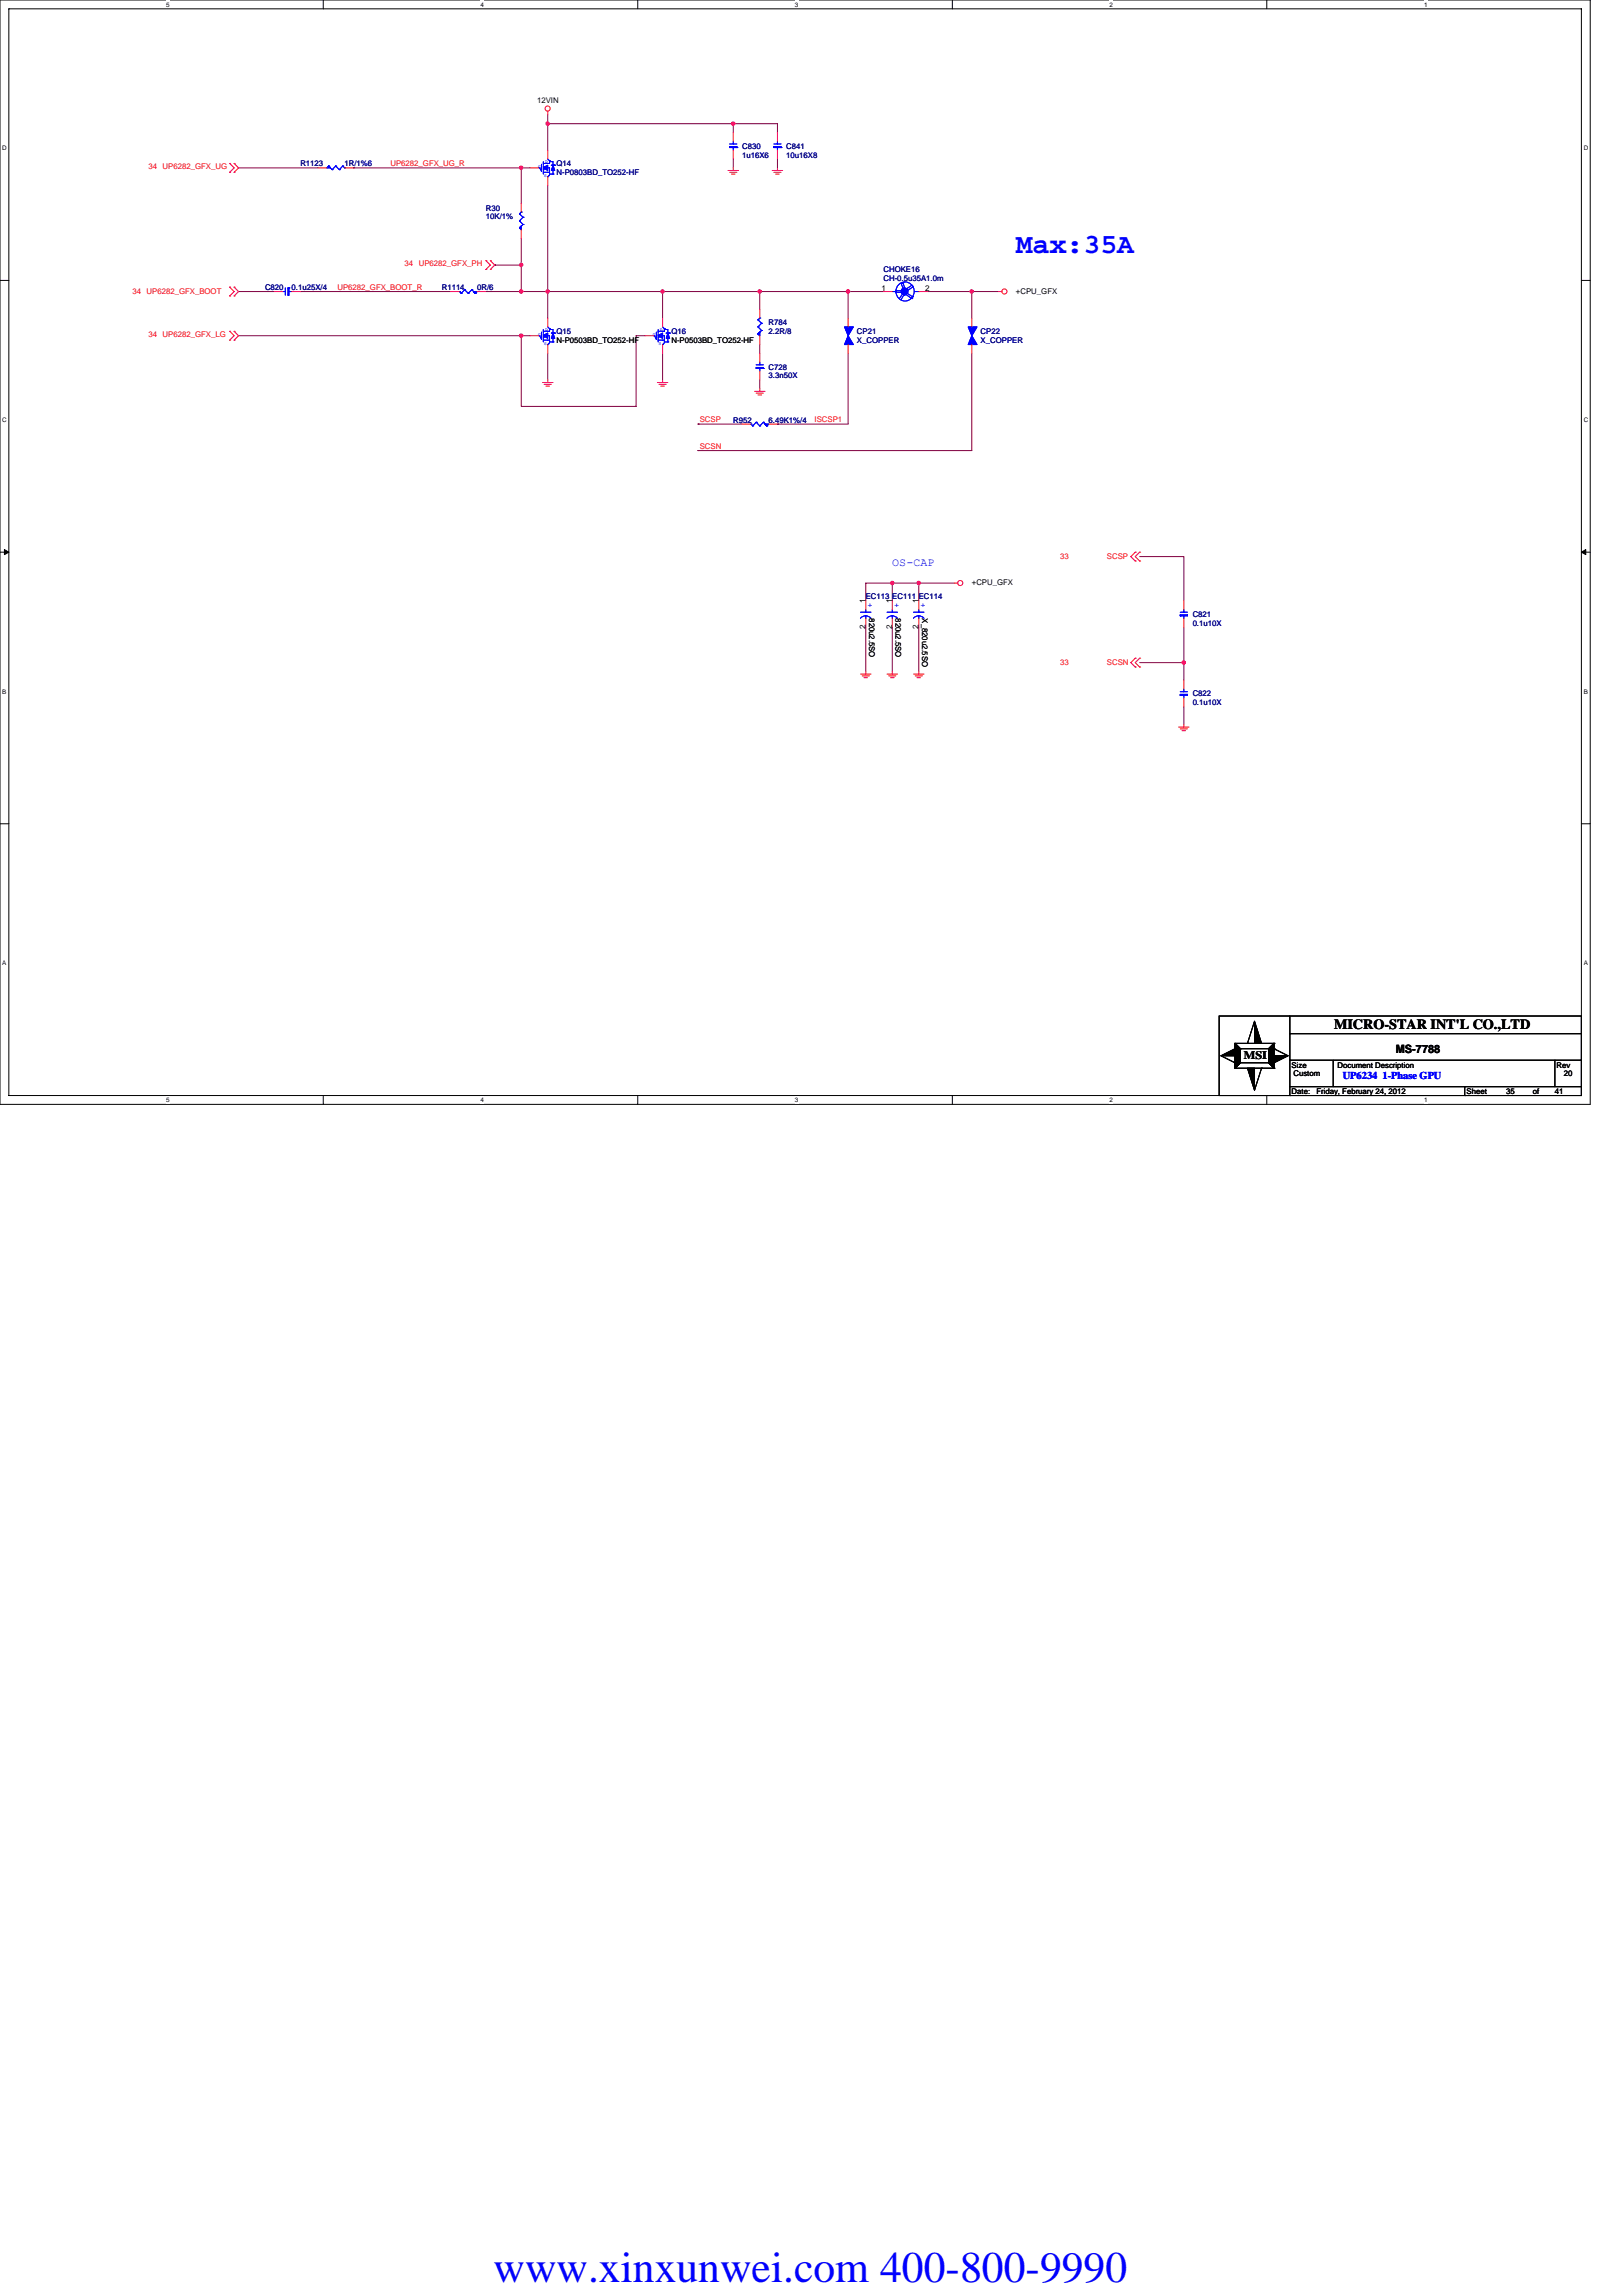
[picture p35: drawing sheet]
<svg xmlns="http://www.w3.org/2000/svg" width="210mm" height="297mm" viewBox="0 0 210 297" stroke-linecap="round" stroke-linejoin="round" font-family="sans-serif">
<defs><g id="words">
<text font-size="5.6" fill="#00f" x="63.9" y="295.3">www.xinxunwei.com 400-800-9990</text>
<text font-size="3.6" fill="#00f" x="131.4" y="32.8">Max:35A</text>
<text font-size="1.8" x="172.6" y="133.1">MICRO-STAR INT'L CO.,LTD</text>
<text font-size="1.5" fill="#00f" x="115.4" y="73.2">OS-CAP</text>
<g font-size="1.5">
<text x="160.9" y="137">MSI</text>
<text x="180.6" y="136.2">MS-7788</text>
</g>
<text font-size="1.4" fill="#00f" x="173.7" y="139.6">UP6234 1-Phase GPU</text>
<g font-size="1">
<text x="69.5" y="13.3">12VIN</text>
<text x="114.1" y="37.7">1</text>
<text x="119.7" y="37.7">2</text>
<text x="131.4" y="38">+CPU_GFX</text>
<text x="72" y="44.4">N-P0503BD_TO252-HF</text>
<text x="86.9" y="44.4">N-P0503BD_TO252-HF</text>
<text x="125.7" y="75.7">+CPU_GFX</text>
<text x="112" y="81.4" transform="rotate(-90 112 81.4)">2</text>
<text x="112" y="78.1" transform="rotate(-90 112 78.1)">1</text>
<text x="112.4" y="80" transform="rotate(90 112.4 80)">820u2.5SO</text>
<text x="115.4" y="81.4" transform="rotate(-90 115.4 81.4)">2</text>
<text x="115.4" y="78.1" transform="rotate(-90 115.4 78.1)">1</text>
<text x="115.9" y="80" transform="rotate(90 115.9 80)">820u2.5SO</text>
<text x="118.9" y="81.4" transform="rotate(-90 118.9 81.4)">2</text>
<text x="118.9" y="78.1" transform="rotate(-90 118.9 78.1)">1</text>
<text x="119.3" y="80" transform="rotate(90 119.3 80)">X_820u2.5SO</text>
<text x="167.1" y="138.1">Size</text>
<text x="167.1" y="141.5">Date:</text>
<text x="167.3" y="139.3">Custom</text>
<text x="170.3" y="141.5">Friday, February 24, 2012</text>
<text x="173.1" y="138.1">Document Description</text>
<text x="189.7" y="141.5">Sheet</text>
<text x="194.9" y="141.5">35</text>
<text x="198.3" y="141.5">of</text>
<text x="201.2" y="141.5">41</text>
<text x="201.4" y="138.1">Rev</text>
<text x="202.3" y="139.3">20</text>
</g>
<g font-size="1" fill="#f00">
<text x="19.2" y="21.9">34</text>
<text x="21" y="21.9">UP6282_GFX_UG</text>
<text x="50.5" y="21.5">UP6282_GFX_UG_R</text>
<text x="52.3" y="34.4">34</text>
<text x="54.2" y="34.4">UP6282_GFX_PH</text>
<text x="17.1" y="38">34 UP6282_GFX_BOOT</text>
<text x="43.7" y="37.5">UP6282_GFX_BOOT_R</text>
<text x="19.2" y="43.6">34</text>
<text x="21" y="43.6">UP6282_GFX_LG</text>
<text x="90.5" y="58.1">SCSN</text>
<text x="90.5" y="54.6">SCSP</text>
<text x="105.4" y="54.6">ISCSP1</text>
<text x="137.2" y="72.3">33</text>
<text x="143.2" y="72.3">SCSP</text>
<text x="137.2" y="86">33</text>
<text x="143.2" y="86">SCSN</text>
</g>
<g font-size="1" fill="#000080">
<text x="38.9" y="21.5">R1123</text>
<text x="44.6" y="21.5">1R/1%6</text>
<text x="72" y="21.5">Q14</text>
<text x="72" y="22.7">N-P0803BD_TO252-HF</text>
<text x="96" y="19.2">C830</text>
<text x="96" y="20.4">1u16X6</text>
<text x="101.7" y="19.2">C841</text>
<text x="101.7" y="20.4">10u16X8</text>
<text x="62.9" y="27.2">R30</text>
<text x="62.9" y="28.4">10K/1%</text>
<text x="114.3" y="35.2">CHOKE16</text>
<text x="34.3" y="37.5">C820</text>
<text x="37.7" y="37.5">0.1u25X/4</text>
<text x="57.1" y="37.5">R1114</text>
<text x="61.7" y="37.5">0R/6</text>
<text x="114.3" y="36.4">CH-0.5u35A1.0m</text>
<text x="72" y="43.2">Q15</text>
<text x="86.9" y="43.2">Q16</text>
<text x="99.4" y="42.1">R784</text>
<text x="99.4" y="43.2">2.2R/8</text>
<text x="99.4" y="47.8">C728</text>
<text x="110.9" y="43.2">CP21</text>
<text x="110.9" y="44.4">X_COPPER</text>
<text x="126.9" y="43.2">CP22</text>
<text x="126.9" y="44.4">X_COPPER</text>
<text x="99.4" y="49">3.3n50X</text>
<text x="94.9" y="54.7">R952</text>
<text x="99.4" y="54.7">6.49K1%/4</text>
<text x="112" y="77.5">EC113 EC111 EC114</text>
<text x="154.3" y="79.8">C821</text>
<text x="154.3" y="81">0.1u10X</text>
<text x="154.3" y="90.1">C822</text>
<text x="154.3" y="91.2">0.1u10X</text>
</g>
<g font-size="1" fill="#00f">
<text x="112.3" y="78.1" transform="rotate(90 112.3 78.1)">+</text>
<text x="115.7" y="78.1" transform="rotate(90 115.7 78.1)">+</text>
<text x="119.1" y="78.1" transform="rotate(90 119.1 78.1)">+</text>
</g>
<g font-size=".8">
<text x="21.5" y=".8">5</text>
<text x="62.2" y=".8">4</text>
<text x="102.8" y=".8">3</text>
<text x="143.6" y=".8">2</text>
<text x="184.2" y=".8">1</text>
<text x=".3" y="19.4">D</text>
<text x="204.9" y="19.4">D</text>
<text x=".3" y="54.6">C</text>
<text x="204.9" y="54.6">C</text>
<text x=".3" y="89.7">B</text>
<text x="204.9" y="89.7">B</text>
<text x=".3" y="124.9">A</text>
<text x="204.9" y="124.9">A</text>
<text x="21.5" y="142.6">5</text>
<text x="62.2" y="142.6">4</text>
<text x="102.8" y="142.6">3</text>
<text x="143.6" y="142.6">2</text>
<text x="184.2" y="142.6">1</text>
</g>
<g font-size=".6" fill="#00f">
<text x="69.6" y="21.7">G</text>
<text x="70.4" y="22.9">S</text>
<text x="70.5" y="21.1">D</text>
<text x="69.6" y="43.5">G</text>
<text x="70.4" y="44.6">S</text>
<text x="70.5" y="42.8">D</text>
<text x="84.5" y="43.5">G</text>
<text x="85.3" y="44.6">S</text>
<text x="85.4" y="42.8">D</text>
</g>
</g></defs>
<path d="M0 0h205.7v142.9h-205.7zM1.1 1.1h203.5v140.6h-203.5z" fill="none" stroke="#000" stroke-width=".13"/>
<g fill="#fff">
<path d="M21.5 .1h.4v.9h-.4z"/>
<path d="M21.5 141.9h.4v.9h-.4z"/>
</g>
<path d="M41.8 0v1.1M41.8 141.7v1.2" fill="none" stroke="#000" stroke-width=".13"/>
<g fill="#fff">
<path d="M62.2 .1h.4v.9h-.4z"/>
<path d="M62.2 141.9h.4v.9h-.4z"/>
</g>
<path d="M82.5 0v1.1M82.5 141.7v1.2" fill="none" stroke="#000" stroke-width=".13"/>
<g fill="#fff">
<path d="M102.8 .1h.5v.9h-.5z"/>
<path d="M102.8 141.9h.5v.9h-.5z"/>
</g>
<path d="M123.2 0v1.1M123.2 141.7v1.2" fill="none" stroke="#000" stroke-width=".13"/>
<g fill="#fff">
<path d="M143.6 .1h.4v.9h-.4z"/>
<path d="M143.6 141.9h.4v.9h-.4z"/>
</g>
<path d="M163.9 0v1.1M163.9 141.7v1.2" fill="none" stroke="#000" stroke-width=".13"/>
<g fill="#fff">
<path d="M184.2 .1h.5v.9h-.5z"/>
<path d="M184.2 141.9h.5v.9h-.5z"/>
<path d="M.3 18.7h.6v.9h-.6z"/>
<path d="M204.9 18.7h.6v.9h-.6z"/>
<path d="M.3 53.8h.6v1h-.6z"/>
<path d="M204.9 53.8h.6v1h-.6z"/>
</g>
<path d="M0 36.3h1.1M204.6 36.3h1.1" fill="none" stroke="#000" stroke-width=".13"/>
<g fill="#fff">
<path d="M.3 89h.5v.9h-.5z"/>
<path d="M204.9 89h.5v.9h-.5z"/>
</g>
<path d="M0 71.4h1.1M204.6 71.4h1.1" fill="none" stroke="#000" stroke-width=".13"/>
<path d="M.6 71.1l.5 .3-.5 .4zM204.6 71.4l.6-.3v.7z" fill="#000" stroke="#000" stroke-width=".13"/>
<g fill="#fff">
<path d="M.3 124.1h.5v1h-.5z"/>
<path d="M204.9 124.1h.5v1h-.5z"/>
</g>
<g fill="none" stroke="#000" stroke-width=".13">
<path d="M0 106.6h1.1M204.6 106.6h1.1M157.7 131.4h46.9v10.3h-46.9zM158 136.6l1.8 .9M159.8 137.5h.1M159.8 138.2h.1M159.8 135h5v3.2h-5zM159.8 135l.7 .7M160.5 135.7h3.6v1.8h-3.6zM160.5 137.5l-.7 .7M160.5 135.7h.1M161.4 135h.1"/>
<path d="M162.3 132.1l-.9 2.9M163.2 138.2h.1M163.2 138.2l-.9 2.9M164.1 137.5l.7 .7M164.8 138.2h.1M164.8 135h.1M164.8 135.7h.1M164.8 135l-.7 .7M164.8 135.7l1.8 .9M166.9 133.7h37.7M166.9 137.2h37.7M166.9 131.4v10.3"/>
<path d="M172.5 137.2v3.4M201.2 137.2v3.4M166.9 141.7h.1M166.9 140.6h37.7M189.5 141.7h.1M189.5 140.6v1.1"/>
</g>
<g fill="none" stroke="#800040" stroke-width=".13">
<path d="M70.9 16v3.4M70.9 16h.1M70.9 16h24M70.9 14.9v1.1M94.9 16h5.7v1.1M94.9 16v1.1M30.9 21.7h10.2M30.9 37.7h4.5M38.9 37.7h.1M38.9 37.7h19.4M45.7 21.7h21.7v4.6M45.7 21.7h.1"/>
<path d="M62.9 37.7h4.5M64 34.3h.1M64 34.3h3.4M67.4 30.9v3.4M67.4 34.3v3.4M67.4 21.7h1.2M67.4 37.7h.1M70.9 24v13.7M70.9 37.7v3.4M70.9 37.7h.1M85.7 37.7v3.4M85.7 37.7h.1"/>
<path d="M94.9 20.6v1.1M98.3 37.7v2.3M98.3 37.7h.1M100.6 20.6v1.1M109.7 37.7h.1M109.7 37.7v3.4M114.3 37.7h-46.9M120 37.7h5.7M125.7 37.7h.1M125.7 37.7h3.5M125.7 37.7v3.4M30.9 43.4h36.5"/>
<path d="M67.4 43.4h1.2M67.4 43.4v9.2h14.9v-9.2h1.1M67.4 43.4h.1M70.9 45.7v3.4M85.7 45.7v3.4M90.3 58.3h.1M90.3 54.9h.1M90.3 54.9h5.7M98.3 44.6v1.1M98.3 49.1v1.2M100.6 54.9h.1M109.7 45.7v9.2h-9.1"/>
<path d="M125.7 45.7v12.6h-35.4M112 77.7v-2.3h3.4v2.3M115.4 75.4h.1M115.4 75.4h3.5M118.9 75.4h4.5M118.9 75.4h.1M118.9 75.4v2.3M147.4 72h5.8v5.7M112 81.2v5.7M115.4 81.2v5.7M118.9 81.2v5.7M147.4 85.7h5.8"/>
<path d="M153.2 91.4v2.3M153.2 81.2v4.5M153.2 85.7h.1M153.2 85.7v2.3"/>
</g>
<g fill="#f0f" stroke="#f0f" stroke-width=".13">
<circle cx="67.4" cy="21.7" r=".22"/>
<circle cx="109.7" cy="37.7" r=".22"/>
<circle cx="67.4" cy="34.3" r=".22"/>
<circle cx="125.7" cy="37.7" r=".22"/>
<circle cx="70.9" cy="37.7" r=".22"/>
<circle cx="67.4" cy="43.4" r=".22"/>
<circle cx="94.9" cy="16" r=".22"/>
<circle cx="70.9" cy="16" r=".22"/>
<circle cx="85.7" cy="37.7" r=".22"/>
<circle cx="98.3" cy="37.7" r=".22"/>
<circle cx="118.9" cy="75.4" r=".22"/>
<circle cx="115.4" cy="75.4" r=".22"/>
<circle cx="153.2" cy="85.7" r=".22"/>
<circle cx="67.4" cy="37.7" r=".22"/>
</g>
<g fill="none" stroke="#f00" stroke-width=".13">
<path d="M70.9 14.4v.5M70.9 19.4v1.2M94.9 17.1v1.2M94.9 19.4v1.2M100.6 17.1v1.2M100.6 19.4v1.2M29.7 37.1h.1M29.7 38.3h.1M29.7 37.1l.6 .6-.6 .6M29.7 21.1h.1M29.7 22.3h.1M29.7 21.1l.6 .6-.6 .6"/>
<path d="M30.3 38.3h.1M30.3 37.1h.1M30.3 37.1l.6 .6-.6 .6M30.3 22.3h.1M30.3 21.1h.1M30.3 21.1l.6 .6-.6 .6M35.4 37.7h1.2M37.7 37.7h1.2M41.1 21.7h1.2M44.6 21.7h1.1M58.3 37.7h1.1M61.7 37.7h1.2"/>
<path d="M62.9 33.7h.1M62.9 34.9h.1M62.9 33.7l.5 .6-.5 .6M63.4 34.9h.1M63.4 33.7h.1M63.4 33.7l.6 .6-.6 .6M67.4 26.3v1.1M67.4 29.7v1.2M68.6 21.7h1.1M70.9 22.9v1.1M94.2 22.1h1.3M94.4 22.3h.9"/>
<path d="M94.6 22.5h.5M94.9 21.7v.4M99.9 22.1h1.4M100.1 22.3h.9M100.4 22.5h.4M100.6 21.7v.4M114.3 37.7h1.1M118.9 37.7h1.1M129.2 37.7h.4M29.7 42.9h.1M29.7 44h.1M29.7 42.9l.6 .5-.6 .6"/>
<path d="M30.3 44h.1M30.3 42.9h.1M30.3 42.9l.6 .5-.6 .6M68.6 43.4h1.1M70.2 49.5h1.3M70.4 49.7h.9M70.6 50h.5M70.9 49.1v.4M70.9 41.1v1.2M70.9 44.6v1.1M83.4 43.4h1.2M85 49.5h1.4"/>
<path d="M85.3 49.7h.9M85.5 50h.5M85.7 41.1v1.2M85.7 44.6v1.1M85.7 49.1v.4M96 54.9h1.2M97.6 50.6h1.4M97.8 50.9h1M98.1 51.1h.4M98.3 50.3v.3M98.3 40v1.1M98.3 43.4v1.2"/>
<path d="M98.3 45.7v1.2M98.3 48v1.1M99.4 54.9h1.2M109.7 41.1v1.2M109.7 44.6v1.1M125.7 41.1v1.2M125.7 44.6v1.1M112 77.7v1.2M115.4 77.7v1.2M118.9 77.7v1.2M123.4 75.4h.5M146.9 72.6h.1"/>
<path d="M146.9 71.4h.1M146.9 71.4l-.6 .6 .6 .6M147.4 72.6h.1M147.4 71.4h.1M147.4 71.4l-.5 .6 .5 .6M153.2 77.7v1.2M111.3 87.2h1.4M111.5 87.4h1M111.8 87.7h.4M112 86.9v.3M112 80v1.2M114.8 87.2h1.3"/>
<path d="M115 87.4h.9M115.2 87.7h.5M115.4 86.9v.3M115.4 80v1.2M118.2 87.2h1.3M118.4 87.4h.9M118.6 87.7h.5M118.9 86.9v.3M118.9 80v1.2M146.9 86.3h.1M146.9 85.2h.1M146.9 85.2l-.6 .5 .6 .6"/>
<path d="M147.4 86.3h.1M147.4 85.2h.1M147.4 85.2l-.5 .5 .5 .6M152.5 94.1h1.3M152.7 94.3h.9M152.9 94.5h.5M153.2 93.7v.4M153.2 80v1.2M153.2 88v1.2M153.2 90.3v1.1"/>
<circle cx="70.9" cy="14" r=".33"/>
<circle cx="129.9" cy="37.7" r=".33"/>
<circle cx="124.2" cy="75.4" r=".33"/>
</g>
<g fill="#000" stroke="#000" stroke-width=".13">
<path d="M158 136.6l1.8-.9v.9zM162.3 132.1l.9 2.9h-.9zM164.8 136.6h1.8l-1.8 .9zM161.4 138.2h.9v2.9z"/>
<path d="M159.8 135l.7 .7v1.8l-.7 .7z" fill-rule="evenodd"/>
<path d="M159.8 135l.7 .7v1.8l-.7 .7z" fill-rule="evenodd"/>
<path d="M159.8 135l.7 .7v1.8l-.7 .7z" fill-rule="evenodd"/>
<path d="M164.8 135v3.2l-.7-.7v-1.8z" fill-rule="evenodd"/>
<path d="M164.8 135v3.2l-.7-.7v-1.8z" fill-rule="evenodd"/>
<path d="M164.8 135v3.2l-.7-.7v-1.8z" fill-rule="evenodd"/>
</g>
<g fill="none" stroke="#00f" stroke-width=".13">
<path d="M94.4 19h.9v.1h-.9zM94.4 18.6h.9M94.9 19.1v.3M94.9 18.3v.3M95.3 19.1h.1M100.1 19h.9v.1h-.9zM100.1 18.6h.9M100.6 19.1v.3M100.6 18.3v.3M101 19.1h.1M36.6 37.7h.3M36.9 37.3v.9"/>
<path d="M37.3 37.3h.1v.9h-.1zM37.4 37.7h.3M37.4 37.3h.1M42.5 21.5h.1M42.5 21.5l-.2 .2M42.5 21.5l.5 .4M43 21.9h.1M43.4 21.5h.1M43.4 21.5l-.4 .4M43.4 21.5l.5 .4M43.9 21.9h.1M44.3 21.5h.1"/>
<path d="M44.3 21.5l-.4 .4M44.3 21.5l.3 .2M44.6 21.7h.1M59.4 37.7h.1M59.4 37.7l.3 .3M59.7 38h.1M60.1 37.5h.1M60.1 37.5l.5 .5M60.1 37.5l-.4 .5M60.6 38h.1M61 37.5h.1M61 37.5l.5 .5"/>
<path d="M61 37.5l-.4 .5M61.5 38h.1M61.7 37.7l-.2 .3M67.2 29.5h.1M67.2 28.6h.1M67.2 27.7h.1M67.2 29.5l.2 .2M67.2 28.6l.5 .4M67.2 27.7l.5 .4M67.4 27.4h.1M67.4 27.4l-.2 .3M67.7 29h.1"/>
<path d="M67.7 28.1h.1M67.7 29l-.5 .5M67.7 28.1l-.5 .5M70.1 21.3v.9l-.3-.5h-.1M70.3 21.9h.1M70.3 21.5v.4M70.3 22.3h.8M70.3 20.9v.5M70.3 22.1v.4M70.9 22.9h.1M70.9 21.7h.2v.9l-.2 .3M70.9 20.6l.2 .2"/>
<path d="M71.1 20.8v.3h-.8M71.1 20.8h.1M71.1 20.9h.4v1.6M71.1 22.5h.4M71.5 22.5h.1M71.8 21.4h.1M71.8 21.4h-.5M115.4 37.7h.5M115.9 37.6h.7M115.9 37.8h.7M116.6 36.7h.1M116.6 36.7l.2 .6"/>
<path d="M116.8 36.6h.1M116.8 38h.1M116.8 36.6l.3 .7M116.8 38l-.4 .6M116.9 38.2h.1M116.9 38.2l-.3 .6M117.2 38.1l.8 .5M117.4 38l.7 .4M118 36.9h.1M118 38.6h.1M118 36.9l-.7 .5M118.1 37.1h.1"/>
<path d="M118.1 38.4h.1M118.1 37.1l-.7 .5M118.3 37.7h.6M118.9 37.7h.1M70.1 43v.9l-.3-.5h-.1M70.3 43.7h.1M70.3 43.2v.5M70.3 44h.8M70.3 42.6v.5M70.3 43.8v.4M70.9 44.6h.1M70.9 43.4h.2v.9l-.2 .3"/>
<path d="M70.9 42.3l.2 .2M71.1 42.5v.4h-.8M71.1 42.5h.1M71.1 42.6h.4v1.6M71.1 44.2h.4M71.5 44.2h.1M71.8 43.1h.1M71.8 43.1h-.5M84.9 43v.9l-.2-.5h-.1M85.2 44h.8M85.2 42.6v.5M85.2 43.8v.4"/>
<path d="M85.2 43.7h.1M85.2 43.2v.5M85.7 44.6h.1M85.7 43.4h.3v.9l-.3 .3M85.7 42.3l.3 .2M86 42.5v.4h-.8M86 42.5h.1M86 42.6h.4v1.6M86 44.2h.4M86.4 44.2h.1M86.6 43.1h.1M86.6 43.1h-.4"/>
<path d="M97.2 54.9h.1M97.2 54.9l.2 .2M97.4 55.1h.1M97.8 54.6h.1M97.8 54.6l.5 .5M97.8 54.6l-.4 .5M97.8 47.5h1v.2h-1zM97.8 47.2h1M98.1 43.2h.1M98.1 42.3h.1M98.1 41.4h.1M98.1 43.2l.2 .2"/>
<path d="M98.1 42.3l.4 .5M98.1 41.4l.4 .4M98.3 55.1h.1M98.3 41.1h.1M98.3 47.7v.3M98.3 46.9v.3M98.3 41.1l-.2 .3M98.5 42.8h.1M98.5 41.8h.1M98.5 42.8l-.4 .4M98.5 41.8l-.4 .5M98.8 54.6h.1"/>
<path d="M98.8 54.6l.4 .5M98.8 54.6l-.5 .5M98.8 47.7h.1M99.2 55.1h.1M99.4 54.9l-.2 .2M111.3 79.2h1.4M112 79.7l.5 .1 .2 .2M112 79.7l-.5 .1-.2 .2M112 79.7v.3M112 78.9v.3M114.8 79.2h1.3M115.4 79.7l.5 .1 .2 .2"/>
<path d="M115.4 79.7l-.5 .1-.2 .2M115.4 79.7v.3M115.4 78.9v.3M118.2 79.2h1.3M118.9 79.7l.4 .1 .2 .2M118.9 79.7l-.5 .1-.2 .2M118.9 79.7v.3M118.9 78.9v.3M152.7 79.5h.9v.2h-.9zM152.7 79.2h.9M152.7 79.7h.1M153.2 79.7v.3"/>
<path d="M153.2 78.9v.3M152.7 89.8h.9v.2h-.9zM152.7 89.5h.9M152.7 90h.1M153.2 90v.3M153.2 89.2v.3"/>
<circle cx="117.1" cy="37.7" r="1.21"/>
</g>
<g fill="#00f" stroke="#00f" stroke-width=".13">
<path d="M109.7 43.4l.7 1.2h-1.1z"/>
<path d="M109.3 42.3h1.1l-.7 1.1z"/>
<path d="M125.7 43.4l.7 1.2h-1.1z"/>
<path d="M125.3 42.3h1.1l-.7 1.1z"/>
<path d="M98.1 43.2l.2-.2v.4l-.2-.2 .2-.2z" fill-rule="evenodd"/>
<path d="M98.1 43.2l.2-.2v.4l-.2-.2 .2-.2z" fill-rule="evenodd"/>
<path d="M61.3 37.7h.4l-.2 .3z" fill-rule="evenodd"/>
<path d="M61.3 37.7h.4l-.2 .3z" fill-rule="evenodd"/>
<path d="M42.5 21.5l.3 .2h-.5l.2-.2 .3 .2z" fill-rule="evenodd"/>
<path d="M42.5 21.5l.3 .2h-.5l.2-.2 .3 .2z" fill-rule="evenodd"/>
<path d="M70.3 43.4l.6-.3v.7z" fill-rule="evenodd"/>
<path d="M71.5 43.1l.3 .7h-.5l.2-.7h.3z" fill-rule="evenodd"/>
<path d="M70.3 43.4l.6-.3v.7z" fill-rule="evenodd"/>
<path d="M71.5 43.1l.3 .7h-.5l.2-.7h.3z" fill-rule="evenodd"/>
<path d="M99 54.9h.4l-.2 .2z" fill-rule="evenodd"/>
<path d="M99 54.9h.4l-.2 .2z" fill-rule="evenodd"/>
<path d="M85.2 43.4l.5-.3v.7z" fill-rule="evenodd"/>
<path d="M86.4 43.1l.2 .7h-.4l.2-.7h.2z" fill-rule="evenodd"/>
<path d="M85.2 43.4l.5-.3v.7z" fill-rule="evenodd"/>
<path d="M86.4 43.1l.2 .7h-.4l.2-.7h.2z" fill-rule="evenodd"/>
<path d="M67.2 29.5l.2-.2v.4l-.2-.2 .2-.2z" fill-rule="evenodd"/>
<path d="M67.2 29.5l.2-.2v.4l-.2-.2 .2-.2z" fill-rule="evenodd"/>
<path d="M70.3 21.7l.6-.3v.7z" fill-rule="evenodd"/>
<path d="M71.5 21.4l.3 .7h-.5l.2-.7h.3z" fill-rule="evenodd"/>
<path d="M70.3 21.7l.6-.3v.7z" fill-rule="evenodd"/>
<path d="M71.5 21.4l.3 .7h-.5l.2-.7h.3z" fill-rule="evenodd"/>
<circle cx="117" cy="37.7" r=".45"/>
</g>
<use href="#words"/>
</svg>
